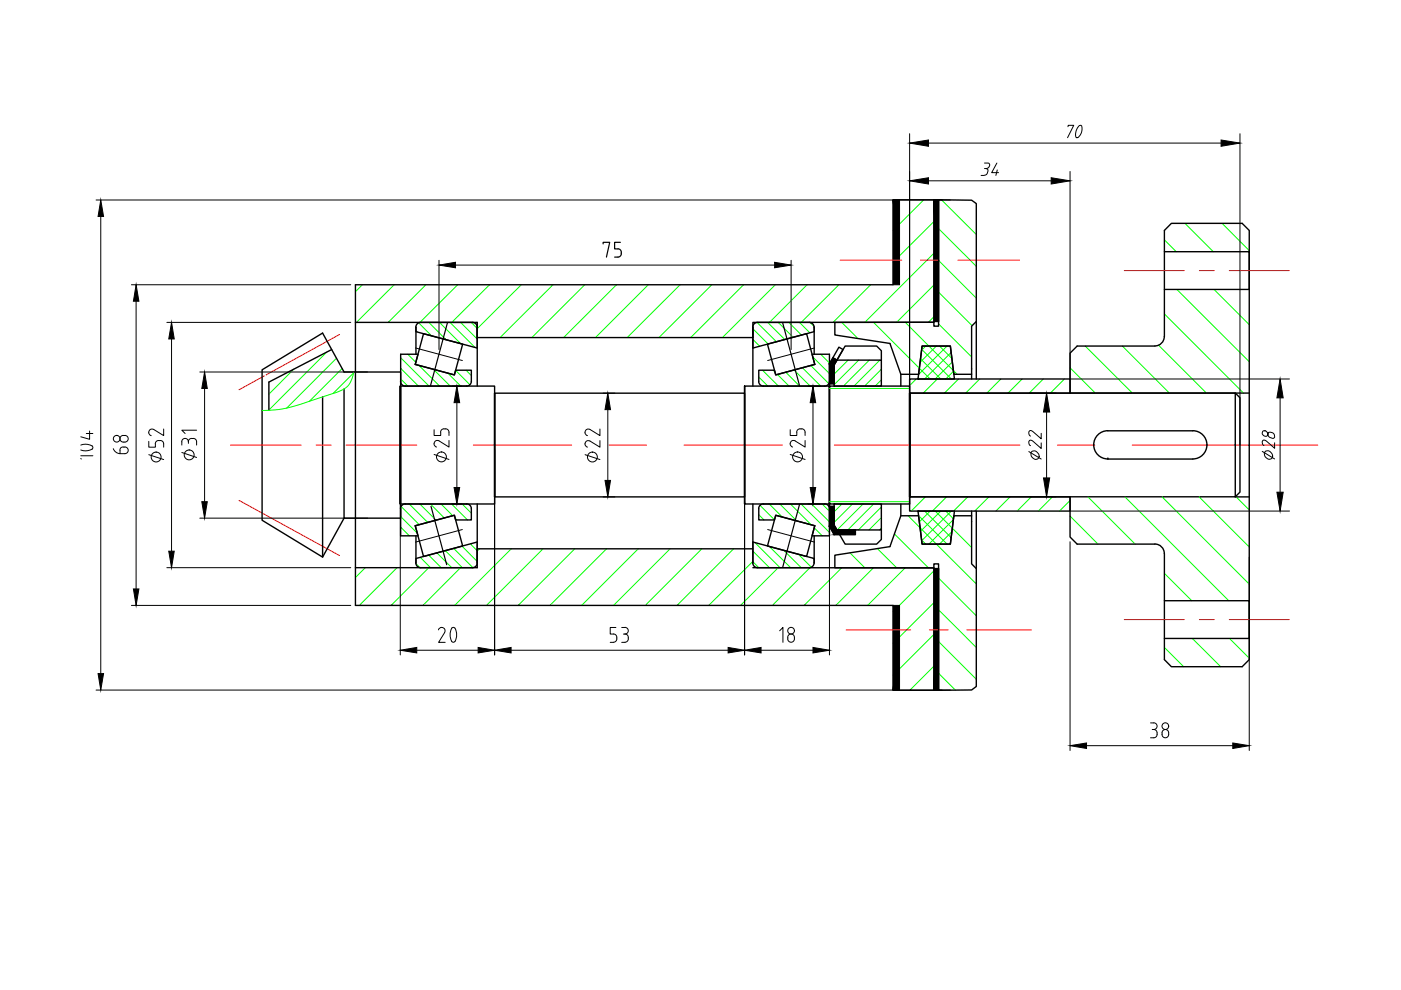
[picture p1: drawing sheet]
<svg xmlns="http://www.w3.org/2000/svg" width="297mm" height="210mm" viewBox="0 0 297 210" stroke-linecap="round" stroke-linejoin="round" font-family="sans-serif">
<defs><g id="words">
<text font-size="9.7" x="90" y="138.6">20</text>
<text font-size="7.1" x="28.6" y="97.4" transform="rotate(-90 28.6 97.4)">68</text>
<g font-size="6.6">
<text x="127" y="55.7">75</text>
<text x="36" y="99.1" transform="rotate(-90 36 99.1)">52</text>
<text x="43" y="98.8" transform="rotate(-90 43 98.8)">31</text>
<text x="96.3" y="99.1" transform="rotate(-90 96.3 99.1)">25</text>
<text x="128.4" y="99.1" transform="rotate(-90 128.4 99.1)">22</text>
<text x="171.8" y="99.1" transform="rotate(-90 171.8 99.1)">25</text>
<text x="128.4" y="137.6">53</text>
<text x="164.4" y="137.6">18</text>
<text x="243.1" y="157.7">38</text>
</g>
<g font-size="6.2">
<text x="207.1" y="38.5">34</text>
<text x="271.6" y="98.8" transform="rotate(-90 271.6 98.8)">28</text>
</g>
<g font-size="5.7">
<text x="225.4" y="30.3">70</text>
<text x="20.8" y="98.4" transform="rotate(-90 20.8 98.4)">104</text>
<text x="221.9" y="98.8" transform="rotate(-90 221.9 98.8)">22</text>
</g>
</g></defs>
<!-- layer: draw -->
<g fill="none" stroke="#0f0" stroke-width=".21">
<path d="M246.9 50.8l2.5 2.6M251.2 47.4l6 6M259.1 47.4l5.8 5.7M62.3 78.3l-5.3 5.3M69.3 74.7l-12.3 12.2M71.3 76l-10.5 10.5M72.5 78.1l-6.9 7M75 79.1l-4.4 4.3M75 78.9a4.7 4.7 0 0 1-3.9 4.4 87 87 0 0 1-11.4 3.4l-4.1 .3M177.6 76.4l-.3 .3M179.8 76.4l-2.9 2.9M182.1 76.4l-5.2 5.2"/>
<path d="M184.3 76.4l-5.5 5.5M186.5 76.4l-5.4 5.5M186.9 78.3l-3.6 3.6M226.9 78l5.3 5.4M230.1 73.4l10 10M238 73.4l10 10M245.6 73.2l10.2 10.2M246.9 66.6l16.8 16.8M249.5 61.4l15.4 15.3M257.4 61.4l7.5 7.4M175.9 82.4h17M186.9 80.5l-1.3 1.4"/>
<path d="M175.9 106.4h17M178.5 106.9l-1.6 1.6M180.7 106.9l-3.8 3.9M183 106.9l-5.5 5.5M185.2 106.9l-5.4 5.5M186.9 107.5l-4.9 4.9M186.9 109.7l-2.7 2.7M186.9 112l-.4 .4M226.9 109.4l5.9 6M230.7 105.4l10 10M238.5 105.4l22 22M246.4 105.4l18.5 18.5"/>
<path d="M254.2 105.4l10.7 10.6M262.1 105.4l2.8 2.7M246.9 137.3l4.1 4.1M246.9 121.6l5.8 5.8M252.8 135.4l6 6M260.7 135.4l4.2 4.2"/>
</g>
<!-- layer: sdraw -->
<g fill="none" stroke="#000" stroke-width=".3">
<path d="M72.9 78.9h12v31h-12v-27.4M84.9 81.9v25h20v-25h-20v25M84.9 81.9v25M104.9 83.4v22h53v-22h-53v22M157.9 81.9v25h18v-25h-18v25M175.9 81.9v25h17v-25h-17v25M192.9 83.4v22M192.9 83.3h69v22h-69zM192.9 83.3v22M226.9 83.3h38M234.9 91.3a3 3 0 0 0-3 3 3 3 0 0 0 3 3M234.9 91.3h18a3 3 0 0 1 3 3 3 3 0 0 1-3 3h-18"/>
<path d="M234.9 97.3h.1M261.9 83.3l1 1v20l-1 1M192.9 105.4v-22v22"/>
</g>
<!-- layer: center -->
<g fill="none" stroke="#f00" stroke-width=".21">
<path d="M178.1 55.2h13.1M195.1 55.2h4M203.1 55.2h13M238.4 57.4h12.7M254.3 57.4h3.2M260.6 57.4h12.8M72 70.9l-21.3 11.7M50.7 106.1l21.3 11.7M179.4 133.5h13.7M197 133.5h4M205 133.5h13.7M238.4 131.4h12.7"/>
<path d="M254.3 131.4h3.2M260.6 131.4h12.8"/>
</g>
<!-- layer: draw -->
<g fill="none" stroke="#000" stroke-width=".3">
<path d="M246.9 53.4h18v8h-18M70.3 74.1l-13.3 6.9v6M72.9 78.9l-4.5-8.3-12.8 7.8v31.9l12.8 7.8 4.5-8.2M75.4 60.4v68M75.4 68.4h25.8v3.2h58.4M176.6 75.9l.8 .5-.5 1v4h-1v-4.3zM177.4 76.4h9.5v5.5h-10v-4.5zM177.4 76.4l1.8-3h6.7l1 1v2M177.9 73.6l.8 .5-1.3 2.3-.8-.5zM244.9 73.4h-16.5l-1.5 1.5v8.5M246.9 71.3a2 2 0 0 1-2 2M246.9 71.4v-22.5l1.5-1.5h15l1.5 1.5v91l-1.5 1.5h-15l-1.5-1.5v-22.5"/>
<path d="M68.4 84.1v34M175.9 81.4v.5M192.9 80.4h34v3h-34zM159.6 116.4h-58.4v4h-25.8M175.9 107.4h1v4l.5 1h4v1h-4.5l-1-1.8zM175.9 106.9v.5M176.9 106.9h10v5.5h-9.5l-.5-1zM186.9 112.4v2l-1 1h-6.7l-1.2-2M192.9 105.4h34v3h-34zM226.9 105.4v8.5l1.5 1.5h16.5M244.9 115.3a2 2 0 0 1 2 2M261.9 105.4h3"/>
<path d="M246.9 127.4h18v8h-18"/>
</g>
<path d="M55.6 78.4l1.4 2.6" fill="none" stroke="#fff" stroke-width=".3"/>
<!-- layer: scenter -->
<path d="M48.9 94.4h14.9M67 94.4h3.2M73.4 94.4h15M100.4 94.4h20.8M129.1 94.4h8M145 94.4h20.9M176.9 94.4h39.3M224.2 94.4h7.9M240.1 94.4h39.3" fill="none" stroke="#f00" stroke-width=".21"/>
<!-- layer: 0 -->
<g fill="none" stroke="#0f0" stroke-width=".21">
<path d="M195.9 42.4l-6.5 6.5M198 47l-8.6 8.6M198 53.7l-14.6 14.7M199 48.5l8 8M199 55.2l8 8M199.6 42.4l7.4 7.3M76.8 60.4l-1.4 1.4M83.6 60.4l-8 8M84.9 75.8l6.1 6.1M84.9 78.1l3.8 3.8M86.5 75.1l1.7 1.7M88.2 70.1l.3 .3"/>
<path d="M88.8 68.5l2.7 2.7M88.8 77.5l4.4 4.4M90.3 60.4l-8 8M90.9 68.4l3.7 3.6M91.9 78.3l3.5 3.6M93.2 68.4l4.4 4.4M94.9 79.1l2.8 2.8M95.4 68.4l5.3 5.3M96.6 78.5l3 3.1M97 60.4l-8 8M97.6 68.4l3.6 3.5M98.8 78.5l1.1 1.1"/>
<path d="M99.9 68.4l1.3 1.2M103.8 60.4l-8 8M110.5 60.4l-9.3 9.3M117.2 60.4l-11.2 11.2M124 60.4l-11.2 11.2M130.7 60.4l-11.2 11.2M137.4 60.4l-11.2 11.2M144.2 60.4l-11.2 11.2M150.9 60.4l-11.2 11.2M157.7 60.4l-11.3 11.2M159.6 69.7l3.2 3.2M159.6 72l1.5 1.4"/>
<path d="M160.5 68.4l4.1 4.1M160.9 79.9l1.9 2M161.7 78.5l3.3 3.4M162.8 68.4l3.6 3.6M163.9 78.5l.4 .4M164.4 60.4l-11.2 11.2M164.8 79.4l2.5 2.5M165 68.4l3.2 3.1M166.6 78.9l2.9 3M167.2 68.4l2.7 2.6M168.3 78.5l3.5 3.4M169.5 68.4l2.2 2.2"/>
<path d="M170.1 78l3.9 3.9M171.1 60.4l-8 8M171.8 68.4l.8 .8M171.9 77.5l3.8 3.9M172.3 75.7l3.6 3.5M174 75.1l1.9 1.9M177.9 60.4l-8 8M178.5 68.4l3.4 3.4M184.6 60.4l-8 8M185.2 68.3l12 12.1M191.9 68.3l11.1 11.1M195.2 76.1l4.3 4.3"/>
<path d="M195.4 74.1l6.3 6.3M196.3 73.4l-.9 .9M198 60.4l-7.9 7.9M198 67.2l-1.2 1.1M198.5 73.4l-3.4 3.4M199 61.9l7.1 7.2M199 68.7l7 7M199.2 73.4l2.6 2.6M200.8 73.4l-6 6M201.5 73.4h.1M201.7 74.7l-5.7 5.7M201.9 76.7l-3.6 3.7"/>
<path d="M202.1 78.7l-1.6 1.7M84.9 80.3l1.6 1.6M194.7 80.1l.3 .3M84.9 109.5l3.6 3.6M84.9 111.8l1.9 1.8M85.1 107.4l3.8 3.8M86.8 106.9l3.9 3.9M88.2 119.5l.8 .8M89 106.9l3.4 3.4M89.1 118.2l2.2 2.2M90.9 117.7l2.6 2.7M91.3 106.9l2.9 2.9"/>
<path d="M92.6 117.2l3.2 3.2M93.5 106.9l2.5 2.4M94.4 116.7l3.6 3.7M95.7 106.9l3.4 3.3M96.2 116.3l4.1 4.1M96.5 109.9l.4 .3M97.9 115.8l3.3 3.2M98 106.9l1.9 1.9M99.7 115.3l1.5 1.5M101.6 116.4l-.4 .4M108.4 116.4l-12 12M115.1 116.4l-12 12"/>
<path d="M121.9 116.4l-12 12M128.6 116.4l-12 12M135.3 116.4l-12 12M142.1 116.4l-12 12M148.8 116.4l-12 12M155.5 116.4l-12 12M159.6 116.8l3.5 3.6M159.6 119.1l1.3 1.3M159.6 119l-9.3 9.4M160.1 115l5.3 5.4M160.9 109.1l1.1 1.1M161.1 107.2l3.1 3"/>
<path d="M163.1 106.9l2.7 2.7M163.1 115.9l4.5 4.5M165.3 106.9l3.6 3.5M166.2 116.7l3.7 3.7M167.6 106.9l4.4 4.4M169.3 117.5l2.7 2.8M169.8 106.9l6.1 6M172.1 106.9l3.8 3.7M172.3 118.3l.3 .3M172.6 111.9l1.7 1.7M174.3 106.9l1.6 1.5M180.2 117.2l3.2 3.2"/>
<path d="M186 116.3l4.1 4.1M189.6 113.2l7.2 7.2M192.5 109.4l14.5 14.4M194.8 109.3l6 6.1M195 108.4l-.3 .3M195.4 114.5l.9 .9M196 108.4l5.7 5.6M197.2 108.4l-2.3 2.3M198.3 108.4l7.7 7.7M199.5 108.4l-4.3 4.3M200.5 108.4l1.6 1.6M201.5 115.3v.1"/>
<path d="M201.7 108.4l-6.3 6.2M201.8 112.7l-2.6 2.7M202.1 110.2l-5.2 5.2M77.5 120.4l-2.1 2.1M84.2 120.4l-8 8M90.9 120.4l-8 8M97.6 120.4l-7.9 8M165 120.4l-8 8M171.7 120.4l-7.9 8M178.5 120.4l-8 8M185.2 120.4l-8 8M191.9 120.4l-8 8"/>
<path d="M198 121l-8.6 8.7M198 127.8l-8.6 8.6M198 134.5l-8.6 8.7M199 129.3l8 8M199 122.6l8 8M199 136l8 8M198 141.3l-5.1 5.1M199 142.8l3.6 3.5"/>
</g>
<!-- layer: bear1 -->
<g fill="none" stroke="#000" stroke-width=".3">
<path d="M89.2 68.4a1.01 1.01 0 0 0-1 1M89.2 68.4h11a1.01 1.01 0 0 1 1 1v12.5M89.8 70.7l8.3 2.3-1.8 6.5-8.3-2.2zM101.2 73.8l-13-3.5v-.9v5.7M159.6 73.8l13-3.5v-.9v5.7M159.6 69.4v12.5M162.7 73l8.3-2.3 1.7 6.6-8.2 2.2zM171.6 68.4a1.01 1.01 0 0 1 1 1M171.6 68.4h-11a1.01 1.01 0 0 0-1 1M84.9 80.9a1.01 1.01 0 0 0 1 1h13M84.9 80.9v-5.8h3.7l-.6 2.2 8.3 2.2 .3-1h3.3v2.4M99.9 80.9a1.01 1.01 0 0 1-1 1"/>
<path d="M160.9 80.9a1.01 1.01 0 0 0 1 1h13a1.01 1.01 0 0 0 1-1M160.9 80.9v-2.4h3.3l.3 1 8.2-2.2-.5-2.2h3.7v5.8M88 111.5l8.3-2.3 1.8 6.6-8.3 2.2zM88.2 119.4a1.01 1.01 0 0 0 1 1M88.2 113.6v5.8v-1l13-3.5M98.9 106.8a1.01 1.01 0 0 1 1 1.1v2.3h-3.3l-.3-1-8.3 2.3 .6 2.1h-3.7v-5.7M98.9 106.9l-13-.1a1.01 1.01 0 0 0-1 1M101.2 106.9v12.5a1.01 1.01 0 0 1-1 1h-11M159.6 119.4a1.01 1.01 0 0 0 1 1h11M159.6 106.9v12.5M161.1 107.1l.8-.3 13 .1a.97 .97 0 0 1 1 .9v5.8h-3.7l.5-2.1-8.2-2.3-.3 1h-3.3v-2.3zM164.5 109.2l8.2 2.3-1.7 6.5-8.3-2.2z"/>
<path d="M172.6 119.4a1.01 1.01 0 0 1-1 1M172.6 113.6v5.8v-1l-13-3.5"/>
</g>
<!-- layer: bear2 -->
<path d="M88.1 73.8l9.9 2.6M172.7 73.8l-9.9 2.6M98 112.3l-9.9 2.6M162.8 112.3l9.9 2.6" fill="none" stroke="#000" stroke-width=".21"/>
<!-- layer: 0 -->
<path d="M94.9 68.5l-3.6 13.3M166 68.5l3.5 13.3M91.4 107.4l3.3 12.3M169.5 107l-3.5 13.3" fill="none" stroke="#000" stroke-width=".25"/>
<!-- layer: draw -->
<g fill="none" stroke="#000" stroke-width=".21">
<path d="M20.4 42.4h181.1M21.4 45.9v96.9M27.9 60.4h46.5M28.9 63.9v61M35.4 68.4h39M36.4 71.9v45M101.2 68.4v3.2M84.9 95.4v43.5M104.9 95.4v43.5M127.9 83.4h2.5M128.9 86.9v15M171.4 81.9h2.5"/>
<path d="M172.4 85.4v18M127.9 105.4h2.5M157.9 106.4v32.5M171.4 106.9h2.5M175.9 107.4v31.5M192.9 106.9h.1M226.9 114.9v44.2M264.9 118.1v41M27.9 128.4h46.5M35.4 120.4h39M108.4 137.9h46M161.4 137.9h11"/>
<path d="M20.4 146.3h181.1M230.4 158.1h31"/>
</g>
<g fill="#000" stroke="#000" stroke-width=".21">
<path d="M21.4 42.4l.6 3.5h-1.2zM28.9 60.4l.5 3.5h-1.1zM36.4 68.4l.5 3.5h-1.1zM128.9 83.4l.5 3.5h-1.1zM172.4 81.9l.5 3.5h-1.1zM35.8 116.9h1.1l-.5 3.5zM128.3 101.9h1.1l-.5 3.5zM171.8 103.4h1.1l-.5 3.5zM28.3 124.9h1.1l-.5 3.5zM84.9 137.9l3.5-.6v1.1zM104.9 137.9l3.5-.6v1.1zM154.4 137.3l3.5 .6-3.5 .5z"/>
<path d="M157.9 137.9l3.5-.6v1.1zM172.4 137.3l3.5 .6-3.5 .5zM20.8 142.8h1.2l-.6 3.5zM226.9 158.1l3.5-.6v1.2zM261.4 157.5l3.5 .6-3.5 .6z"/>
<path d="M189.4 42.4l1.3 18v-18.1zM189.4 42.4l1.3 18h-1.3z"/>
<path d="M175.9 77.1v4.3l1-4zM176.9 77.4v4h-1z"/>
<path d="M176.6 75.9l-.7 1.2 1.5-.7zM175.9 77.1l1.5-.7-.5 1z"/>
<path d="M175.9 107.4l1 4-1 .2zM175.9 107.4l1 4v-4z"/>
<path d="M175.9 111.6l1.5 .8-.5 1zM175.9 111.6l1.5 .8-.5-1z"/>
<path d="M176.9 113.4l4.5-1v1zM177.4 112.4l-.5 1 4.5-1z"/>
<path d="M190.7 128.4v18h-1.3zM189.4 128.4v18l1.3-18z"/>
</g>
<!-- layer: 0 -->
<path d="M93.1 55.2v18.9M96.6 56.2h67.6M167.7 55.2v18.9" fill="none" stroke="#000" stroke-width=".21"/>
<g fill="#000" stroke="#000" stroke-width=".21">
<path d="M93.1 56.2l3.5-.6v1.2zM164.2 55.6l3.5 .6-3.5 .6z"/>
<path d="M198 42.4l1 25.8v-25.8zM198 42.4l1 25.8h-1z"/>
<path d="M199 120.6v25.8h-1zM198 120.6v25.8l1-25.8z"/>
</g>
<g fill="none" stroke="#000" stroke-width=".3">
<path d="M198 42.4h1v25.8h-1zM199.7 42.4h-10.3v18h-114M191 79.4h3.8l.7-6h6l.7 6h3.8M195.5 73.4h6l.9 7h-7.8zM198 68.2v.1l-38.4 .1v3.2M207 68.2v12.2M206 80.4v-11.2l1-1v-25l-1-.8h-7v26.8h-1v-.9l-21 .1v2.6l11.7 1.8 2.3 6.6v2.5M191 109.4h3.8l.7 6h6l.7-6h3.8M191 106.9v2.5l-2.3 6.5-11.7 1.8v2.7h21v-.8h1v26.8l7-.1 1-.8v-24.9l-1-1v-11.2M194.6 108.4h7.8l-.9 7h-6zM207 108.4v12.2M75.4 128.4h114v18h10.3"/>
<path d="M159.6 120.4h38.4v.2M198 120.6h1v25.8h-1z"/>
</g>
<!-- layer: bhatch -->
<g fill="none" stroke="#0f0" stroke-width=".21">
<path d="M194.3 80.4l-1.4 1.4M198.7 80.4l-3 3M203.2 80.4l-3 3M207.7 80.4l-3 3M212.2 80.4l-3 3M216.7 80.4l-3 3M221.2 80.4l-3 3M225.7 80.4l-3 3M196.2 105.4l-3 3M200.7 105.4l-3 3M205.2 105.4l-3 3M209.7 105.4l-3 3"/>
<path d="M214.2 105.4l-3.1 3M218.6 105.4l-2.9 3M223.1 105.4l-3 3M226.9 106.1l-2.3 2.3"/>
</g>
<!-- layer: sdraw -->
<g fill="none" stroke="#000" stroke-width=".21">
<path d="M192.9 28.3v66.1M196.9 38.3h26M196.9 30.3h62M226.9 36.4v44h46.5M262.9 28.3v66M42.4 78.9h35.5M43.4 82.4v24M95.9 81.9h2M96.9 85.4v18M218.4 83.4h5.5M221.9 87.4v13.9M271.4 84.4v20"/>
<path d="M42.4 109.9h35.5M95.9 106.9h2M218.4 105.3h5.5M226.9 108.4h46.5"/>
</g>
<path d="M192.9 38.3l4-.6v1.3zM192.9 30.3l4-.6v1.3zM222.9 37.7l4 .6-4 .7zM258.9 29.7l4 .6-4 .7zM43.4 78.9l.5 3.5h-1.1zM96.9 81.9l.6 3.5h-1.2zM221.9 83.4l.7 4h-1.4zM271.4 80.4l.7 4h-1.4zM42.8 106.4h1.1l-.5 3.5zM96.3 103.4h1.2l-.6 3.5zM221.2 101.3h1.4l-.7 4zM270.7 104.4h1.4l-.7 4z" fill="#000" stroke="#000" stroke-width=".21"/>
<use href="#words"/>
</svg>
